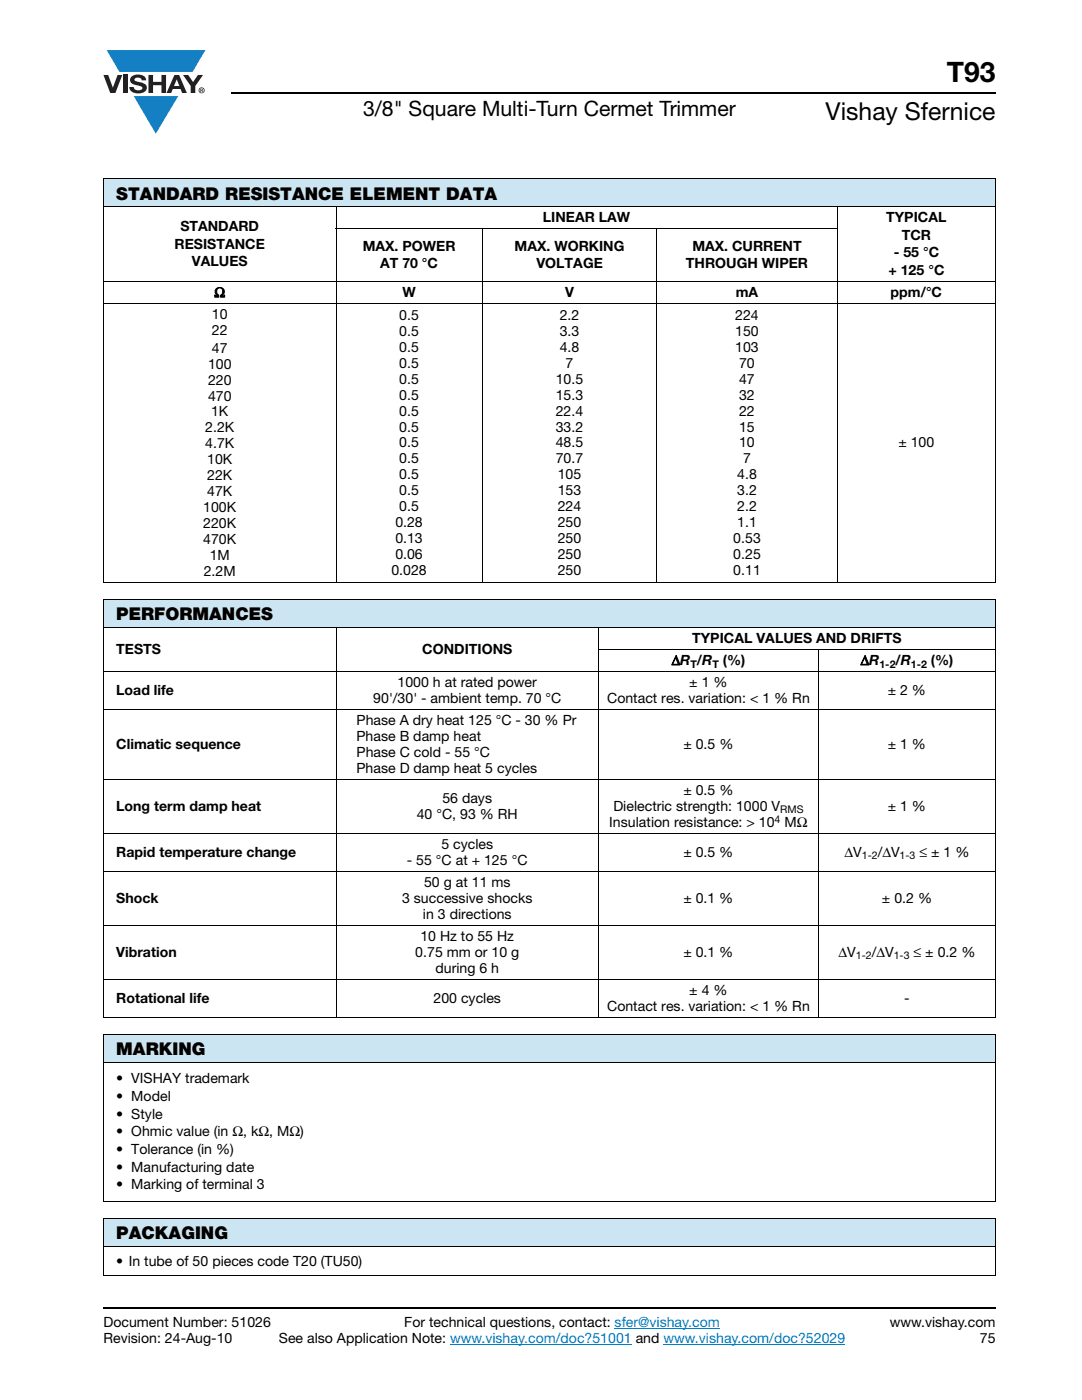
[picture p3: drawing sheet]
<svg xmlns="http://www.w3.org/2000/svg" width="216mm" height="279mm" viewBox="0 0 216 279" stroke-linecap="round" stroke-linejoin="round" font-family="sans-serif">
<defs><g id="words">
<text font-size="5.6" x="188.9" y="16.4">T93</text>
<text font-size="4.9" x="164.7" y="24">Vishay Sfernice</text>
<text font-size="4.2" x="72.5" y="23.1">3/8&quot; Square Multi-Turn Cermet Trimmer</text>
<g font-size="3.5">
<text x="23.2" y="39.8">STANDARD RESISTANCE ELEMENT DATA</text>
<text x="23.2" y="123.8">PERFORMANCES</text>
<text x="23.2" y="210.6">MARKING</text>
<text x="23.2" y="247.4">PACKAGING</text>
</g>
<g font-size="2.8">
<text x="36" y="46.1">STANDARD</text>
<text x="108.3" y="44.3">LINEAR LAW</text>
<text x="176.9" y="44.3">TYPICAL</text>
<text x="179.9" y="47.8">TCR</text>
<text x="34.8" y="49.6">RESISTANCE</text>
<text x="38.3" y="53.1">VALUES</text>
<text x="72.4" y="50.1">MAX. POWER</text>
<text x="75.8" y="53.6">AT 70 °C</text>
<text x="102.7" y="50.1">MAX. WORKING</text>
<text x="107" y="53.6">VOLTAGE</text>
<text x="136.9" y="53.6">THROUGH WIPER</text>
<text x="138.2" y="50.1">MAX. CURRENT</text>
<text x="178.3" y="51.4">- 55 °C</text>
<text x="42.8" y="59.3">Ω</text>
<text x="80.3" y="59.3">W</text>
<text x="112.8" y="59.3">V</text>
<text x="146.8" y="59.3">mA</text>
<text x="177.3" y="54.9">+ 125 °C</text>
<text x="177.7" y="59.3">ppm/°C</text>
<text x="42.3" y="63.7">10</text>
<text x="79.7" y="63.9">0.5</text>
<text x="111.7" y="63.9">2.2</text>
<text x="146.7" y="63.9">224</text>
<text x="42.3" y="66.9">22</text>
<text x="42.3" y="70.4">47</text>
<text x="79.7" y="67.1">0.5</text>
<text x="79.7" y="70.3">0.5</text>
<text x="111.7" y="67.1">3.3</text>
<text x="111.7" y="70.3">4.8</text>
<text x="146.7" y="67.1">150</text>
<text x="146.7" y="70.3">103</text>
<text x="41.5" y="73.6">100</text>
<text x="41.5" y="76.8">220</text>
<text x="79.7" y="73.4">0.5</text>
<text x="79.7" y="76.6">0.5</text>
<text x="110.9" y="76.6">10.5</text>
<text x="112.9" y="73.4">7</text>
<text x="147.5" y="73.4">70</text>
<text x="147.5" y="76.6">47</text>
<text x="41.5" y="79.9">470</text>
<text x="42.1" y="83.1">1K</text>
<text x="79.7" y="79.8">0.5</text>
<text x="79.7" y="83">0.5</text>
<text x="110.9" y="79.8">15.3</text>
<text x="110.9" y="83">22.4</text>
<text x="147.5" y="79.8">32</text>
<text x="147.5" y="83">22</text>
<text x="41" y="86.3">2.2K</text>
<text x="41" y="89.5">4.7K</text>
<text x="79.7" y="86.1">0.5</text>
<text x="79.7" y="89.3">0.5</text>
<text x="110.9" y="86.1">33.2</text>
<text x="110.9" y="89.3">48.5</text>
<text x="147.5" y="86.1">15</text>
<text x="147.5" y="89.3">10</text>
<text x="179.3" y="89.3">± 100</text>
<text x="41.3" y="92.6">10K</text>
<text x="41.3" y="95.8">22K</text>
<text x="79.7" y="92.5">0.5</text>
<text x="79.7" y="95.7">0.5</text>
<text x="110.9" y="92.5">70.7</text>
<text x="111.3" y="95.7">105</text>
<text x="147.1" y="95.6">4.8</text>
<text x="148.3" y="92.5">7</text>
<text x="41.3" y="99">47K</text>
<text x="79.7" y="98.8">0.5</text>
<text x="111.3" y="98.8">153</text>
<text x="147.1" y="98.8">3.2</text>
<text x="147.1" y="102">2.2</text>
<text x="40.6" y="102.2">100K</text>
<text x="40.6" y="105.3">220K</text>
<text x="78.9" y="105.2">0.28</text>
<text x="79.7" y="102">0.5</text>
<text x="111.3" y="102">224</text>
<text x="111.3" y="105.2">250</text>
<text x="147.1" y="105.2">1.1</text>
<text x="40.6" y="108.5">470K</text>
<text x="41.8" y="111.7">1M</text>
<text x="78.9" y="108.4">0.13</text>
<text x="78.9" y="111.5">0.06</text>
<text x="111.3" y="108.4">250</text>
<text x="111.3" y="111.5">250</text>
<text x="146.3" y="108.3">0.53</text>
<text x="146.3" y="111.5">0.25</text>
<text x="40.7" y="114.9">2.2M</text>
<text x="78.1" y="114.7">0.028</text>
<text x="111.3" y="114.7">250</text>
<text x="146.3" y="114.7">0.11</text>
<text x="23.2" y="130.5">TESTS</text>
<text x="84.3" y="130.5">CONDITIONS</text>
<text x="138.1" y="128.3">TYPICAL VALUES AND DRIFTS</text>
<text x="79.3" y="137.1">1000 h at rated power</text>
<text x="134" y="132.7">ΔR /R</text>
<text x="137.5" y="137.1">± 1 %</text>
<text x="144.2" y="132.7">(%)</text>
<text x="171.7" y="132.7">ΔR</text>
<text x="178.7" y="132.7">/R</text>
<text x="185.8" y="132.7">(%)</text>
<text x="23.2" y="138.7">Load life</text>
<text x="74.5" y="140.3">90'/30' - ambient temp. 70 °C</text>
<text x="121.1" y="140.3">Contact res. variation: &lt; 1 % Rn</text>
<text x="177.1" y="138.7">± 2 %</text>
<text x="23.2" y="149.5">Climatic sequence</text>
<text x="71.1" y="144.7">Phase A dry heat 125 °C - 30 % Pr</text>
<text x="71.1" y="147.9">Phase B damp heat</text>
<text x="136.4" y="149.5">± 0.5 %</text>
<text x="177.1" y="149.5">± 1 %</text>
<text x="71.1" y="151.1">Phase C cold - 55 °C</text>
<text x="71.1" y="154.2">Phase D damp heat 5 cycles</text>
<text x="23.2" y="161.8">Long term damp heat</text>
<text x="88.3" y="160.2">56 days</text>
<text x="122.4" y="161.8">Dielectric strength: 1000 V</text>
<text x="136.4" y="158.6">± 0.5 %</text>
<text x="177.1" y="161.8">± 1 %</text>
<text x="83.2" y="163.4">40 °C, 93 % RH</text>
<text x="121.6" y="165">Insulation resistance: &gt; 10</text>
<text x="156.5" y="165">MΩ</text>
<text x="23.2" y="171">Rapid temperature change</text>
<text x="81.2" y="172.6">- 55 °C at + 125 °C</text>
<text x="88.1" y="169.4">5 cycles</text>
<text x="136.4" y="171">± 0.5 %</text>
<text x="168.5" y="171">ΔV</text>
<text x="175.1" y="171">/ΔV</text>
<text x="183.5" y="171">≤ ± 1 %</text>
<text x="84.6" y="177">50 g at 11 ms</text>
<text x="23.2" y="180.2">Shock</text>
<text x="80.2" y="180.2">3 successive shocks</text>
<text x="84.4" y="183.3">in 3 directions</text>
<text x="136.4" y="180.2">± 0.1 %</text>
<text x="176" y="180.2">± 0.2 %</text>
<text x="23.2" y="190.9">Vibration</text>
<text x="82.9" y="190.9">0.75 mm or 10 g</text>
<text x="83.9" y="187.8">10 Hz to 55 Hz</text>
<text x="136.4" y="190.9">± 0.1 %</text>
<text x="167.3" y="190.9">ΔV</text>
<text x="173.9" y="190.9">/ΔV</text>
<text x="182.3" y="190.9">≤ ± 0.2 %</text>
<text x="86.9" y="194.1">during 6 h</text>
<text x="23.2" y="200.1">Rotational life</text>
<text x="86.5" y="200.1">200 cycles</text>
<text x="121.1" y="201.7">Contact res. variation: &lt; 1 % Rn</text>
<text x="137.5" y="198.5">± 4 %</text>
<text x="180.4" y="200.1">-</text>
<text x="23.2" y="216.2">• VISHAY trademark</text>
<text x="23.2" y="219.7">• Model</text>
<text x="23.2" y="223.2">• Style</text>
<text x="23.2" y="226.8">• Ohmic value (in Ω, kΩ, MΩ)</text>
<text x="23.2" y="230.3">• Tolerance (in %)</text>
<text x="23.2" y="233.8">• Manufacturing date</text>
<text x="23.2" y="237.4">• Marking of terminal 3</text>
<text x="23.2" y="252.6">• In tube of 50 pieces code T20 (TU50)</text>
<text x="20.6" y="268.1">Revision: 24-Aug-10</text>
<text x="20.6" y="264.9">Document Number: 51026</text>
<text x="55.6" y="268.1">See also Application Note: www.vishay.com/doc?51001 and www.vishay.com/doc?52029</text>
<text x="80.7" y="264.9">For technical questions, contact: sfer@vishay.com</text>
<text x="177.5" y="264.9">www.vishay.com</text>
<text x="195.5" y="268.1">75</text>
</g>
<g font-size="2.1">
<text x="137.8" y="133.2">T</text>
<text x="142.2" y="133.2">T</text>
<text x="175.5" y="133.2">1-2</text>
<text x="181.8" y="133.2">1-2</text>
<text x="154.6" y="164.1">4</text>
<text x="155.7" y="162.3">RMS</text>
<text x="172" y="171.5">1-2</text>
<text x="179.5" y="171.5">1-3</text>
<text x="170.8" y="191.5">1-2</text>
<text x="178.3" y="191.5">1-3</text>
</g>
</g></defs>
<g fill="#147fc3">
<path d="M21.3 10h19.7l-2.6 4.3h-1.1h-13.5z"/>
<path d="M26.7 19.2h8.9l-4.5 7.5z"/>
</g>
<g fill="#231f20">
<path d="M20.6 15h1l.9 2.5 1-2.5h.9l-1.4 3.6h-1z"/>
<path d="M24.6 15h.9v3.6h-.9z"/>
<path d="M26.3 15.3a2.1 2.1 0 0 1 2.8 .3l.1 .4h-.9a.79 .79 0 0 0-.7-.5 .79 .79 0 0 0-.8 .4l.3 .3 1 .2a1.08 1.08 0 0 1 1.2 1 1.08 1.08 0 0 1-1.1 1.2 1.73 1.73 0 0 1-2.4-1.2h.9a.96 .96 0 0 0 .8 .6 .96 .96 0 0 0 .9-.4 1.31 1.31 0 0 0-1.2-.6 1.03 1.03 0 0 1-1.1-.6 1.03 1.03 0 0 1 .2-1.1z"/>
<path d="M29.6 15h.9v1.3h1.7v-1.3h.9v3.6h-.9v-1.6h-1.7v1.6h-.9z"/>
<path d="M36.5 15h1.1l.9 1.4 1-1.4h1l-1.5 2.2v1.4h-.9v-1.4z"/>
<path d="M35.3 15.9l.5 1.3h-1.1zM34.8 15l-1.6 3.6h1l.3-.8h1.5l.3 .8h1l-1.6-3.6z"/>
<path d="M39.8 18a.46 .46 0 0 1 .9 0 .46 .46 0 0 1-.9 0zM39.6 18a.6 .6 0 0 0 1.2 0 .6 .6 0 0 0-1.2 0z"/>
<path d="M40.1 17.8h.2v.2h-.2zM40 17.7v.7h.1v-.3l.4 .3-.2-.3 .2-.2-.1-.2z"/>
</g>
<path d="M46.1 18.6h152.5M20.6 261h178" fill="none" stroke="#000" stroke-width=".36"/>
<path d="M89.8 268.3h36.3M122.6 265.1h21.1M132.4 268.3h36.3" fill="none" stroke="#007ec4" stroke-width=".2"/>
<g fill="#cce5f3">
<path d="M20.6 35.7h178v5.5h-178z"/>
<path d="M20.6 119.7h178v5.5h-178z"/>
<path d="M20.6 206.5h178v5.5h-178z"/>
<path d="M20.6 243.2h178v5.5h-178z"/>
</g>
<g fill="none" stroke="#000" stroke-width=".2">
<path d="M20.6 35.7h178.1M20.6 35.8v80.3M198.6 35.8v80.3M20.6 41.2h178.1M20.6 56.2h178.1M67 45.6h100.2M67.1 41.1v75.2M96.2 45.5v70.8M131.1 45.5v70.8M167 41.1v75.2M20.6 60.6h178.1M20.6 116.2h178.1"/>
<path d="M20.6 119.7h178.1M20.6 119.8v83.1M198.6 119.8v83.1M20.6 125.2h178.1M20.6 134h178.1M67.1 125.1v78M119.3 129.6h79.4M119.4 125.1v78M163.3 129.5v73.6M20.6 141.6h178.1M20.6 155.5h178.1M20.6 166.3h178.1"/>
<path d="M20.6 173.9h178.1M20.6 184.6h178.1M20.6 195.4h178.1M20.6 203h178.1M20.6 206.5h178.1M20.6 212h178.1M20.6 206.6v33M198.6 206.6v33M20.6 239.7h178.1M20.6 243.2h178.1M20.6 248.7h178.1M20.6 254.6h178.1"/>
<path d="M20.6 243.3v11.2M198.6 243.3v11.2"/>
</g>
<use href="#words"/>
</svg>
